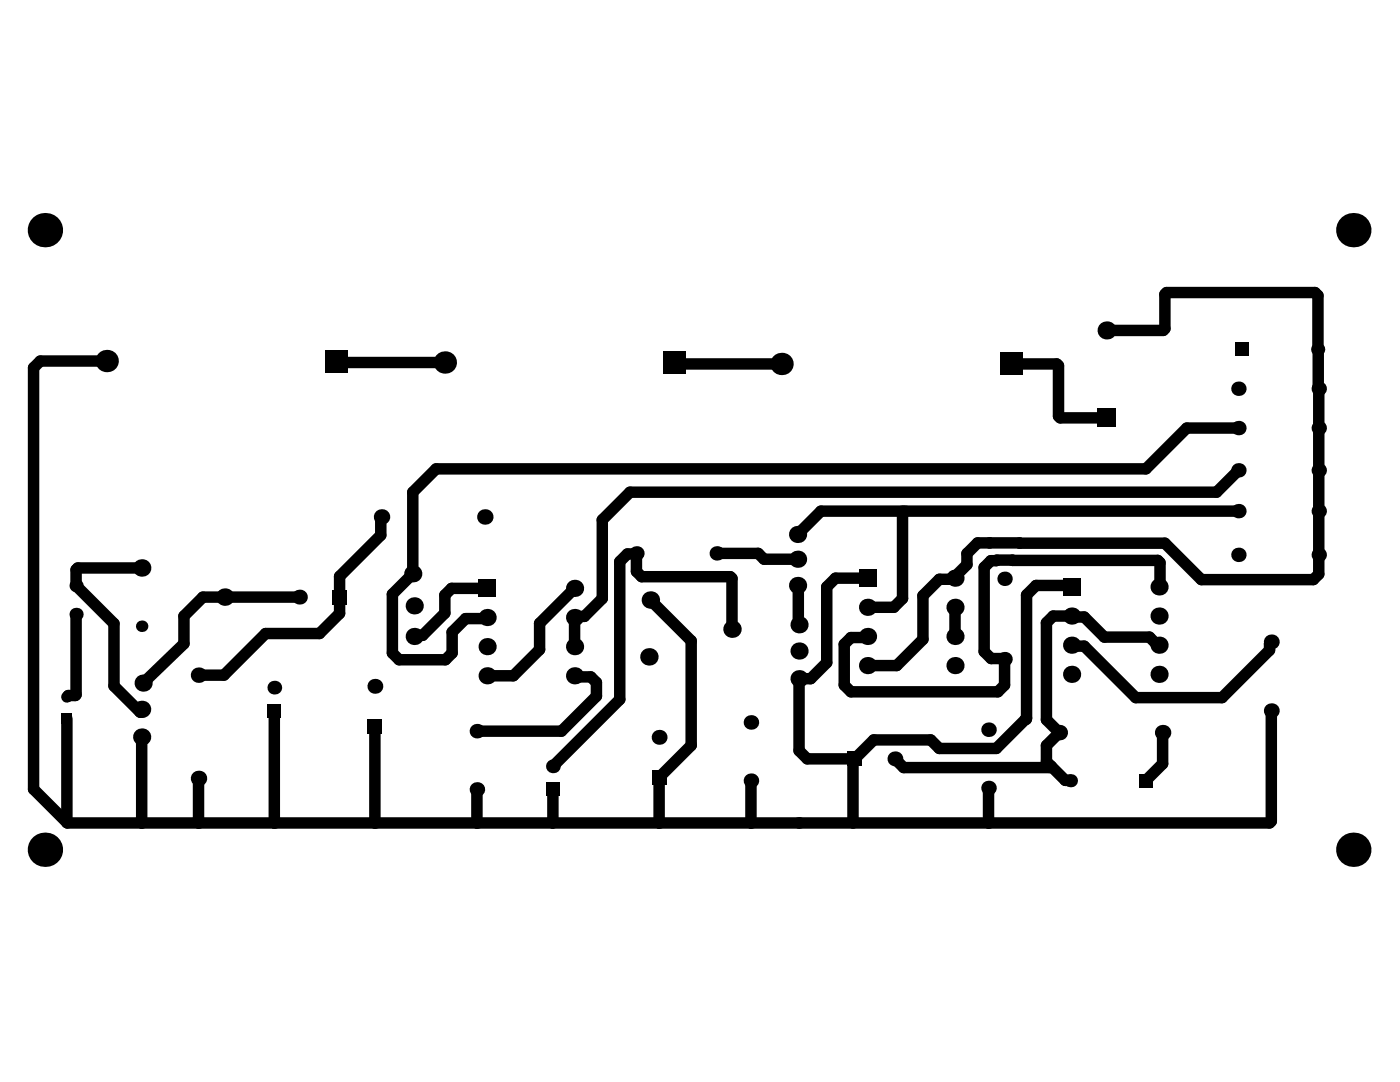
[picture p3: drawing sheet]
<svg xmlns="http://www.w3.org/2000/svg" width="279mm" height="216mm" viewBox="0 0 279 216" stroke-linecap="round" stroke-linejoin="round" font-family="sans-serif">
<g fill="none" stroke="#000" stroke-width="2.3">
<path d="M21.3 72h-13.3l-1.3 1.4v84.1l6.7 6.7h240l.3-.3v-22.1M67.4 72.3h21.4M134.9 72.6h21.1M201.8 72.6h9.1l.3 .4v10l.4 .4h9.2M220.8 65.9h11.3l.4-.3v-6.9l.3-.3h29.6l.6 .6v10.7l.1 .1v7.7l.1 .1v37l-1.1 1.1h-22.3l-7.3-7.3-37.4-.1-2.1 2.2v2.2l-2.6 2.6v.3h-2.9l-3.3 3.3v8.7l-5.2 5.2h-5.9M247.2 93.8l-4.4 4.4h-117.1l-5.5 5.5v15.7l-3.6 3.6h-1.7l-.2 .2v5.8M247.2 85.4h-10.4l-8.1 8.2h-141.7l-4.6 4.6v16.3l-4.1 4.1v11.7l1.3 1.3h9.3l1.3-1.3v-4.2l2.7-2.7h4.1l.2-.2M28.3 113.3h-12.8l-.3 .4v3.2l7.5 7.5v12.5l5.3 5.2h.3M59.8 119.1h-19.3l-3.8 3.8v5.5l-8.1 7.9M76.1 103.2l-.1 .1v3.5l-8.2 8.2v7.4l-4 4h-10.8l-8.3 8.3h-5.1M97.2 117.4h-7.1l-1.3 1.3v3.6l-4.5 4.5h-1.4l-.2 .2M114.7 117.4l-7 7v5.2l-5.2 5.2h-5.3"/>
<path d="M129.8 119.7l8.1 8.2v20.8l-6.4 6.4v9.1M143 110.4h8.3l1.2 1.2h6.7M159.2 116.8l.1 .2v7.5l.2 .2M173.1 115.4h-6.4l-1.7 1.7v15.1l-3.2 3.2h-2.3v14.4l1.6 1.6h9.5M180.7 102l-.6 .6v16.8l-1.7 1.8h-5.3M197.5 108.3h.1M213.9 117.1l-.3-.3h-6.8l-1.9 1.9v24.6l-6.1 6h-11.3l-1.8-1.7h-11.3l-4.2 4.2v12.4M231.5 116.9h.1M231.5 116.9l-.2 .2M231.5 116.9v-4.6l-.4-.5h-32.2l-.1 .1h-1l-1.4 1.3v16.8l1.4 1.4h2.6l.1 .1v5.2l-1.4 1.3h-29.3l-1.3-1.3v-8.1l1.3-1.4h3.1l.2-.2M247.2 102h-83.4l-4.6 4.6M15.2 122.6v16l-.2 .2h-1.4l-.2 .3"/>
<path d="M114.7 134.8l.2 .3h3l1.1 1.1v2.7l-6.9 7h-16.9M146.1 125.5v-10.1l-.4-.3h-17.6l-1.1-1.1v-3.6l-.1 .1h-1.7l-1.5 1.6v27.5l-13.4 13.3M190.6 121.2v5.8M213.9 122.9l.2 .2h2.3l4 4h9l1.6 1.6h.3M214.2 122.9h-4l-1.4 1.4v19.3l2.6 2.6-2.6 2.6v3.2l3.8 3.7 1 .1M253.7 128.1l-.3 .3v1.3l-9.5 9.5h-17.2l-10.3-10.3h-2.3l-.2-.2M13.4 143.4v20.7M28.3 147.1v17.1M39.6 155.3v8.9M54.7 141.8v22.4M74.8 145v19.2M95.2 157.5v6.7"/>
<path d="M110.3 157.5v6.7M149.9 155.8v8.4M178.6 151.4l1.7 1.8h29.2l.3-.3M197.3 157.2v7M232 146.2v6.2l-3.4 3.4"/>
</g>
<g fill="#000">
<circle cx="9" cy="45.9" r="3.4"/>
<circle cx="270.1" cy="45.9" r="3.4"/>
<circle cx="21.3" cy="72" r="2.23"/>
<circle cx="88.8" cy="72.3" r="2.23"/>
<circle cx="156" cy="72.6" r="2.23"/>
<circle cx="220.8" cy="65.9" r="1.81"/>
<circle cx="247.2" cy="77.6" r="1.44"/>
<circle cx="263" cy="69.7" r="1.32"/>
<circle cx="263.2" cy="77.6" r="1.44"/>
<circle cx="220.8" cy="83.4" r="1.14"/>
<circle cx="247.2" cy="85.4" r="1.44"/>
<circle cx="247.2" cy="93.8" r="1.44"/>
<circle cx="263.2" cy="85.4" r="1.44"/>
<circle cx="263.2" cy="93.8" r="1.44"/>
<circle cx="263.2" cy="93.8" r="1.14"/>
<circle cx="263.2" cy="85.4" r="1.14"/>
<circle cx="15.2" cy="116.9" r="1.32"/>
<circle cx="28.3" cy="113.3" r="1.74"/>
<circle cx="44.9" cy="119.1" r="1.74"/>
<circle cx="44.9" cy="119.1" r="1.14"/>
<circle cx="59.8" cy="119.1" r="1.14"/>
<circle cx="59.8" cy="119.1" r="1.49"/>
<circle cx="76.1" cy="103.2" r="1.54"/>
<circle cx="82.4" cy="114.5" r="1.72"/>
<circle cx="96.8" cy="103.2" r="1.54"/>
<circle cx="114.7" cy="117.4" r="1.72"/>
<circle cx="127" cy="110.4" r="1.44"/>
<circle cx="129.8" cy="119.7" r="1.74"/>
<circle cx="143" cy="110.4" r="1.44"/>
<circle cx="159.2" cy="111.6" r="1.72"/>
<circle cx="159.2" cy="116.8" r="1.72"/>
<circle cx="159.2" cy="106.6" r="1.72"/>
<circle cx="190.6" cy="115.4" r="1.72"/>
<circle cx="200.5" cy="115.5" r="1.44"/>
<circle cx="231.3" cy="117.1" r="1.72"/>
<circle cx="247.2" cy="110.7" r="1.44"/>
<circle cx="247.2" cy="102" r="1.44"/>
<circle cx="263.2" cy="110.7" r="1.44"/>
<circle cx="263.2" cy="102" r="1.44"/>
<circle cx="13.4" cy="139.1" r="1.03"/>
<circle cx="15.2" cy="122.6" r="1.32"/>
<circle cx="28.3" cy="125" r="1.14"/>
<circle cx="28.6" cy="136.3" r="1.72"/>
<circle cx="39.6" cy="134.7" r="1.54"/>
<circle cx="54.7" cy="137.2" r="1.37"/>
<circle cx="74.8" cy="136.9" r="1.49"/>
<circle cx="82.7" cy="127" r="1.72"/>
<circle cx="82.7" cy="120.9" r="1.72"/>
<circle cx="97.2" cy="123.2" r="1.72"/>
<circle cx="97.2" cy="129" r="1.72"/>
<circle cx="97.2" cy="134.8" r="1.72"/>
<circle cx="114.7" cy="134.8" r="1.72"/>
<circle cx="114.7" cy="129" r="1.72"/>
<circle cx="114.7" cy="123.2" r="1.72"/>
<circle cx="129.5" cy="131.1" r="1.74"/>
<circle cx="146.1" cy="125.5" r="1.74"/>
<circle cx="159.5" cy="135.4" r="1.72"/>
<circle cx="159.5" cy="129.9" r="1.72"/>
<circle cx="159.5" cy="124.7" r="1.72"/>
<circle cx="173.1" cy="121.2" r="1.72"/>
<circle cx="173.1" cy="127" r="1.72"/>
<circle cx="173.1" cy="132.8" r="1.72"/>
<circle cx="190.6" cy="127" r="1.72"/>
<circle cx="190.6" cy="121.2" r="1.72"/>
<circle cx="190.6" cy="132.8" r="1.72"/>
<circle cx="200.5" cy="131.5" r="1.44"/>
<circle cx="213.9" cy="122.9" r="1.72"/>
<circle cx="213.9" cy="128.7" r="1.72"/>
<circle cx="213.9" cy="134.6" r="1.72"/>
<circle cx="231.3" cy="128.7" r="1.72"/>
<circle cx="231.3" cy="122.9" r="1.72"/>
<circle cx="231.3" cy="134.6" r="1.72"/>
<circle cx="253.7" cy="128.1" r="1.49"/>
<circle cx="28.3" cy="141.5" r="1.72"/>
<circle cx="28.3" cy="147.1" r="1.72"/>
<circle cx="39.6" cy="155.3" r="1.54"/>
<circle cx="95.2" cy="157.5" r="1.45"/>
<circle cx="95.2" cy="145.9" r="1.45"/>
<circle cx="110.3" cy="152.9" r="1.37"/>
<circle cx="131.5" cy="147.1" r="1.49"/>
<circle cx="149.9" cy="144.2" r="1.45"/>
<circle cx="149.9" cy="155.8" r="1.45"/>
<circle cx="178.6" cy="151.4" r="1.49"/>
<circle cx="197.3" cy="157.2" r="1.45"/>
<circle cx="197.3" cy="145.6" r="1.45"/>
<circle cx="204.6" cy="143.5" r="1.14"/>
<circle cx="211.4" cy="146.2" r="1.54"/>
<circle cx="213.6" cy="155.8" r="1.32"/>
<circle cx="232" cy="146.2" r="1.54"/>
<circle cx="253.7" cy="141.8" r="1.49"/>
<circle cx="9" cy="169.6" r="3.4"/>
<circle cx="28.3" cy="164.2" r="1.14"/>
<circle cx="39.6" cy="164.2" r="1.14"/>
<circle cx="54.7" cy="164.2" r="1.14"/>
<circle cx="74.8" cy="164.2" r="1.14"/>
<circle cx="95.2" cy="164.2" r="1.14"/>
<circle cx="131.5" cy="164.2" r="1.14"/>
<circle cx="149.9" cy="164.2" r="1.14"/>
<circle cx="159.5" cy="164.2" r="1.14"/>
<circle cx="197.3" cy="164.2" r="1.14"/>
<circle cx="270.1" cy="169.6" r="3.4"/>
</g>
<path d="M67.1 72l.3 .3M134.6 72.3l.3 .3" fill="none" stroke="#000" stroke-width=".58"/>
<g fill="#000">
<path d="M64.9 69.8h4.4v4.5h-4.4z" fill-rule="evenodd"/>
<path d="M132.4 70.1h4.4v4.5h-4.4z" fill-rule="evenodd"/>
<path d="M199.6 70.4h4.4v4.5h-4.4z" fill-rule="evenodd"/>
<path d="M246.6 68.4h2.7v2.6h-2.7z" fill-rule="evenodd"/>
<path d="M219 81.6h3.7v3.6h-3.7z" fill-rule="evenodd"/>
<path d="M95.5 115.7h3.4v3.4h-3.4z" fill-rule="evenodd"/>
<path d="M171.4 113.6h3.5v3.5h-3.5z" fill-rule="evenodd"/>
<path d="M212.1 115.4h3.5v3.4h-3.5z" fill-rule="evenodd"/>
<path d="M66.3 117.7h3v2.9h-3z" fill-rule="evenodd"/>
<path d="M12.3 142.4h2.1v2h-2.1z" fill-rule="evenodd"/>
<path d="M53.4 140.4h2.7v2.8h-2.7z" fill-rule="evenodd"/>
<path d="M73.3 143.5h3v2.9h-3z" fill-rule="evenodd"/>
<path d="M109 156.1h2.7v2.8h-2.7z" fill-rule="evenodd"/>
<path d="M130.1 153.6h2.9v3h-2.9z" fill-rule="evenodd"/>
<path d="M169.1 149.9h3v3h-3z" fill-rule="evenodd"/>
<path d="M227.3 154.5h2.7v2.6h-2.7z" fill-rule="evenodd"/>
</g>
</svg>
